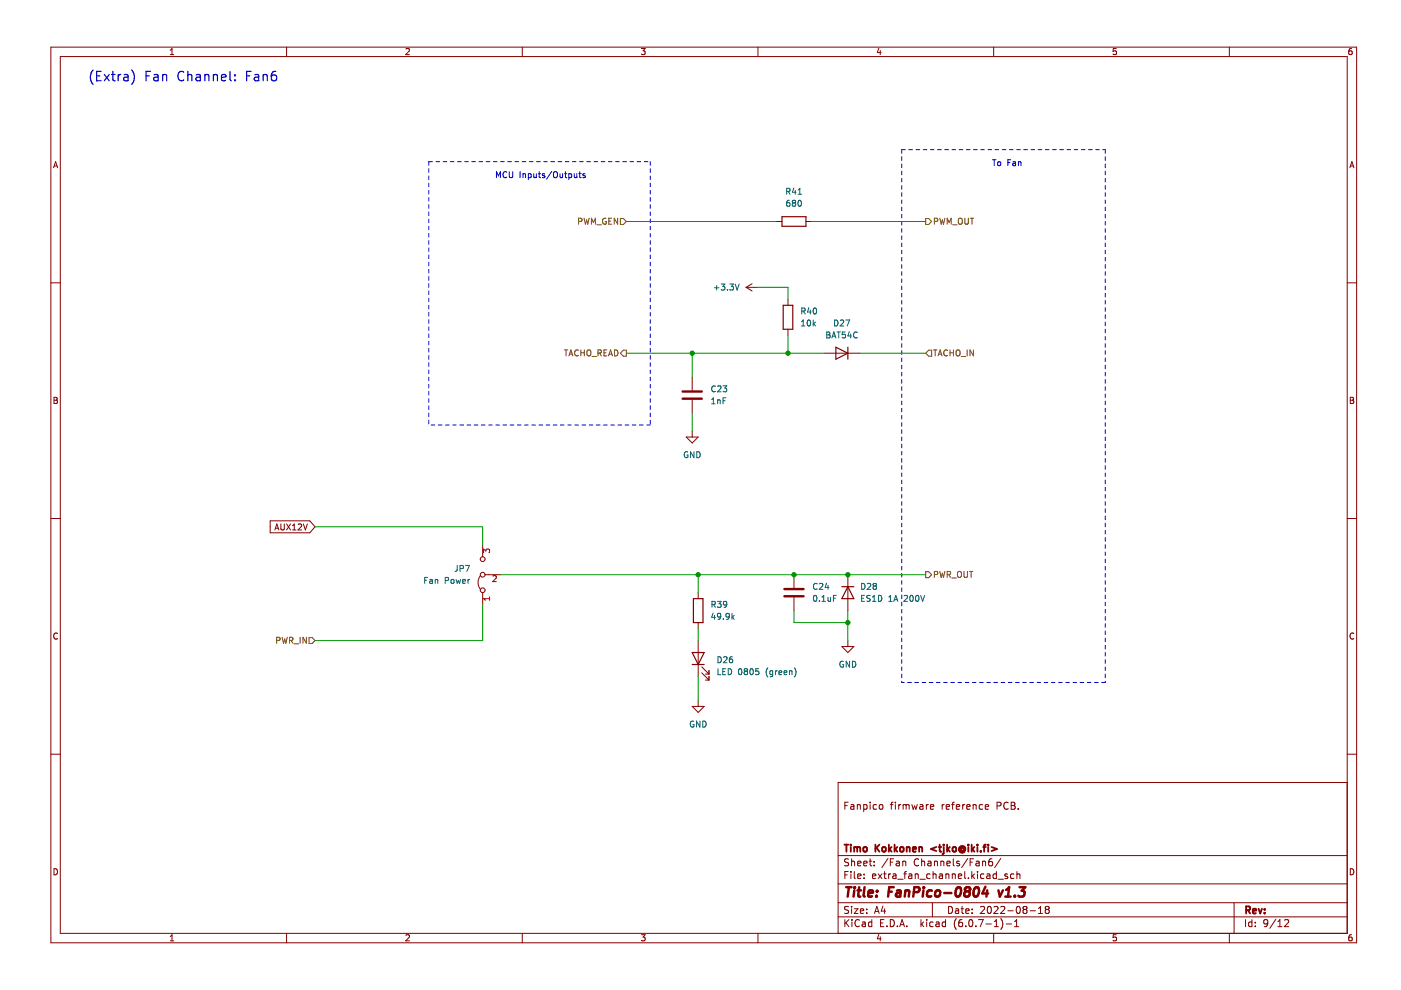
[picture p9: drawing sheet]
<svg xmlns="http://www.w3.org/2000/svg" width="297mm" height="210mm" viewBox="0 0 297 210" stroke-linecap="round" stroke-linejoin="round" font-family="sans-serif">
<path d="M.8 0h296.3v209.9h-296.3z" fill-rule="evenodd" fill="#fff" stroke="#fff" stroke-width=".21"/>
<g fill="none" stroke="#840000" stroke-width=".21">
<path d="M10.8 10h276.8v189.9h-276.8zM12.8 12h272.8v185.9h-272.8zM36.1 11.6h.7M36.1 10.7l.4-.4v1.3M60.8 10v2M86.1 10.4l.5-.1 .2 .4-.8 .9h.8M110.7 10v2M136 10.3h.8l-.5 .5 .4 .1v.6l-.2 .1-.5-.1M160.7 10v2M186.3 10.2l-.3 .9h.8M186.6 10.7v.9M210.7 10v2"/>
<path d="M236.7 10.3h-.7v.6l.6-.1 .1 .7-.2 .1-.5-.1M260.6 10v2M286.6 10.3h-.4l-.2 .3v.7l.2 .3 .4-.1v-.7h-.4l-.2 .2M11.4 35.6l.4-1.3 .4 1.3M11.5 35.2h.6M286.2 35.6l.4-1.3 .5 1.3M286.3 35.2h.6M10.8 60h2M164.5 47h1.3M170.9 47h1.2M285.6 60h2M146.8 80v2.8"/>
<path d="M158.2 60.9l1.3 .8M158.2 60.9h2.5M159.5 60.2l-1.3 .7M167.1 63.5v1.2M167.1 69.8v1.3M174.7 74.9h7.6M11.4 84.2h.5l.2 .3-.2 .4 .2 .1 .1 .3-.3 .2h-.5zM11.4 84.9h.5M145.5 92.7h2.5l-1.2 1.2zM146.8 84.8v2.8M146.8 91.4v1.3M286.3 84.2h.4l.3 .3-.3 .4 .3 .1v.3l-.2 .2h-.5z"/>
<path d="M286.3 84.9h.4M10.8 109.9h2M57.3 110.4h8.4l1.1 1.3-1.1 1.3h-8.4zM58.3 112.4l.4-1.3 .4 1.3M58.4 112h.6M59.5 111.1v1l.3 .3 .4-.1 .1-.2v-1M60.8 111.1l.8 1.3M61.6 111.1l-.8 1.3M62 112.4h.7M62 111.5l.4-.4v1.3M63.2 111.2l.5-.1 .3 .4-.8 .9h.8M64.3 111.1l.4 1.3 .5-1.3"/>
<path d="M102.3 115.5v2.5M285.6 109.9h2M12.2 134.3a.58 .58 0 0 0-.8 .6 .58 .58 0 0 0 .8 .5M101.8 122.1a2.26 2.26 0 0 0 0 2.8M102.3 125.7v2.5M102.8 121.9h3.3M148 125.7v1.2M148 132v1.3M148 135.8v7.6M168.3 121.9v2.7M168.3 126.7v2.8M178.5 137.1h2.5l-1.2 1.3z"/>
<path d="M179.8 121.9v7.6M179.8 135.8v1.3M287 134.3a.58 .58 0 0 0-.8 .6 .58 .58 0 0 0 .8 .5M10.8 159.9h2M146.8 149.8h2.5l-1.3 1.2zM148 148.5v1.3M148.8 142.7l1.5 1.5M148.8 141.4l1.5 1.5M149.6 144.2h.7M149.6 142.9h.7M150.3 142.2v.7M150.3 143.4v.8"/>
<path d="M285.6 159.9h2M179.1 170.8h.5M179.8 170.1h-.7v1.5M180.4 170.7h.6l.1 .9M181.1 170.9l-.5 .1-.3 .2 .3 .4 .5-.1M181.8 170.7l.2-.1 .3 .1 .1 .9M181.8 170.6v1M183.1 170.6v1.5M183.1 170.7l.5-.1 .2 .3-.1 .6h-.6M184.5 170.1v.1M184.5 170.6v1M185.8 170.7l-.4-.1-.3 .3 .2 .6h.5"/>
<path d="M186.5 170.7l.2-.1 .4 .1 .1 .6-.1 .2-.4 .1-.2-.2zM188.8 170.6h.5M189.3 170.1l-.3 .2v1.3M189.8 170.1v.1M189.8 170.6v1M190.5 170.6v1M191 170.6l-.5 .3M191.5 170.7l.4-.1 .2 .2M191.5 170.6v1M192.1 170.8l.2-.2 .4 .1 .1 .9M192.1 170.8v.8M193.3 170.6l.3 1 .3-.7 .3 .7 .3-1"/>
<path d="M195 170.7h.6l.1 .9M195.7 170.9l-.5 .1-.2 .2 .2 .4 .5-.1M196.4 170.6v1M196.8 170.6l-.4 .3M197.3 171.1l.7-.2-.1-.2-.4-.1-.2 .2v.7h.6M199.8 170.6v1M200.2 170.6l-.4 .3M200.6 171.1l.7-.2v-.2l-.5-.1-.2 .2 .1 .7h.6M201.8 170.6h.5M202.3 170.1l-.3 .2v1.3M202.8 171.1l.7-.2-.1-.2-.4-.1-.2 .2v.7h.6M204.1 170.6v1"/>
<path d="M204.5 170.6l-.4 .3M205 171.1l.7-.2-.1-.2-.4-.1-.2 .2v.7h.6M206.3 170.7l.2-.1 .4 .1 .1 .9M206.3 170.6v1M208.3 170.7l-.4-.1-.3 .3 .2 .6h.5M208.9 171.1l.7-.2-.1-.2-.4-.1-.2 .2 .1 .7h.5M211.4 170.9l.7-.1 .2-.2-.1-.4-.8-.1v1.5M213.8 170.2a.71 .71 0 0 0-1 .5 .71 .71 0 0 0 .7 .9l.3-.2M214.4 170.1h.5l.3 .3-.3 .4 .3 .1v.4l-.2 .3h-.6zM214.4 170.8h.5M215.9 171.4v.2M285.6 165.9h-107.9v32"/>
<path d="M11.4 184.2a.66 .66 0 0 1 .8 .6 .66 .66 0 0 1-.8 .7zM36.1 198.6l.4-.4v1.3M36.1 199.5h.7M60.8 197.9v2M86.1 198.3l.5-.1 .2 .4-.8 .9h.8M110.7 197.9v2M136 198.2h.8l-.5 .5 .4 .1v.6l-.2 .1-.5-.1M160.7 197.9v2M177.7 194.4h107.9M177.7 191.4h107.9M177.7 187.4h107.9M177.7 181.4h107.9"/>
<path d="M179.1 195v1.5M179.1 185.5h.5M179.3 195.6l.7 .9M179.8 184.8h-.7v1.5M179.9 192.2h-.6l-.2 .1v.4l.7 .3 .1 .4-.3 .3-.5-.1M179.9 182.2l-.6-.1-.2 .1v.5l.7 .2 .1 .4-.3 .3-.5-.1M180 195l-.9 .8M180.4 184.8v.1M180.4 185.3v1M180.6 182.1v1.5M180.6 192.2v.1M180.6 192.7v1"/>
<path d="M180.6 182.7l.2-.1 .3 .1 .1 .9M180.6 195v.1M180.6 195.5v1M181.1 192.7h.8l-.8 1h.8M181.1 184.8v1.3l.2 .2M181.8 185.8l.8-.2-.1-.2-.4-.1-.3 .2 .1 .7h.6M181.8 183.1l.8-.2-.1-.2-.4-.1-.3 .2 .1 .7h.6M182.2 195.1a.71 .71 0 0 0-1 .5 .71 .71 0 0 0 .7 .9l.3-.2M182.4 193.2l.7-.2v-.3h-.5l-.2 .2 .1 .7h.6M182.8 195.5h.6l.1 1M183.1 183.1l.7-.2v-.2l-.5-.1-.2 .2 .1 .7h.6M183.2 186.1v.2"/>
<path d="M183.2 185.4v.1M183.5 195.8l-.5 .1-.2 .2 .2 .4 .5-.1M183.8 193.5v.2M183.8 192.7v.2M184.3 182.6h.5M184.5 182.1v1.3l.3 .2M184.8 195.5h-.4l-.3 .3 .2 .6h.5M184.8 195v1.5M185 185.8l.7-.2-.1-.2-.4-.1-.2 .2 .1 .7h.5M185.3 183.4v.2M185.3 182.7v.1M185.4 193.7l.5-1.5 .5 1.5"/>
<path d="M185.6 193.2h.7M186.2 185.3l.8 1M186.3 198.1l-.3 .9h.8M186.6 198.6v.9M186.7 195.7h.5M187 185.3l-.8 1M187.2 192.1l-.4 1.1h1M187.3 185.3h.6M187.4 195h-.7v1.5h.7M187.6 184.8v1.3l.3 .2M187.6 192.7v1M188.1 196.3v.2"/>
<path d="M188.3 182l-1.3 1.9M188.4 185.3v1M188.8 195a.76 .76 0 0 1 .8 .7 .76 .76 0 0 1-.8 .8zM188.8 182.8h.5M188.8 185.3l-.4 .3M189.3 185.4h.6l.1 .9M189.5 182.1h-.7v1.5M190 185.6l-.5 .1-.2 .2 .2 .4 .5-.1M190 182.7h.6l.1 .9M190.3 196.3v.2M190.3 186.4h1.2M190.7 182.9l-.5 .1-.2 .2 .2 .4 .5-.1"/>
<path d="M190.8 196.5l.5-1.5 .5 1.5M190.9 196h.7M191.4 182.7l.2-.1 .4 .1v.9M191.4 182.6v1M191.6 185.3h.6M192.2 184.8l-.4 .2v1.3M192.3 196.3v.2M192.7 185.4h.6v.9M193.3 185.6l-.5 .1-.2 .2 .2 .4 .5-.1M194 185.4l.3-.1 .3 .1 .1 .9M194 185.3v1M194.8 182.2a.71 .71 0 0 0-1 .5 .71 .71 0 0 0 .7 .9l.3-.2"/>
<path d="M195 186.4h1.2M195.3 195v1.5M195.4 195.9l.4 .6M195.4 182.7l.2-.1 .4 .1v.9M195.4 182.1v1.5M195.8 195.5l-.5 .5M196.5 195v.1M196.5 195.5v1M196.8 182.7h.5l.1 .9M197.2 185.4l-.4-.1-.3 .3 .1 .6h.6M197.4 182.9l-.5 .1-.2 .2 .2 .4 .5-.1M197.7 191.4v3"/>
<path d="M197.8 195.5h-.4l-.3 .3 .2 .6h.5M197.8 185.4l.2-.1 .4 .1 .1 .9M197.8 184.8v1.5M198.1 182.7l.2-.1 .4 .1 .1 .9M198.1 182.6v1M198.5 195.5h.5l.1 1M199.1 195.8l-.5 .1-.2 .2 .2 .4 .5-.1M199.2 185.4h.6v.9M199.5 182.7l.2-.1 .3 .1 .1 .9M199.5 182.6v1M199.8 185.6l-.5 .1-.2 .2 .2 .4 .5-.1M200.5 195.5h-.5l-.2 .3 .1 .6h.6"/>
<path d="M200.5 195v1.5M200.5 185.4l.3-.1 .3 .1 .1 .9M200.5 185.3v1M200.8 183.1l.7-.2-.1-.2-.4-.1-.2 .2v.7h.6M201.1 192.2a.76 .76 0 0 1 .9 .7 .76 .76 0 0 1-.9 .8zM201.9 185.4l.2-.1 .4 .1v.9M201.9 185.3v1M202.1 182.1v1.3l.2 .2M202.6 192.7h.6l.1 1M202.8 194.8a1.72 1.72 0 0 0 0 2.2M203.2 185.8l.7-.2-.1-.2-.4-.1-.2 .2 .1 .7h.5M203.3 193l-.5 .1-.3 .2 .3 .4 .5-.1"/>
<path d="M203.4 182.7l-.4-.1-.2 .2 .1 .2 .5 .2v.3h-.6M203.8 192.7h.5M204 192.2v1.3l.3 .2M204 195h-.5a1.01 1.01 0 0 0 0 1.5l.5-.2 .1-.5-.3-.3-.4 .1-.1 .2M204.5 184.8v1.3l.3 .2M204.8 193.2l.7-.2-.1-.3h-.4l-.2 .2v.7h.6M204.8 196.3v.2M205.2 182l-1.3 1.9M205.3 186.1v.2M205.5 195.1l.3-.1a.8 .8 0 0 1 .5 .7 .8 .8 0 0 1-.5 .8l-.4-.6zM205.7 182.8h.5M206 184.8v1.5"/>
<path d="M206.1 193.5v.2M206.1 192.7v.2M206.2 185.7l.4 .6M206.4 182.1h-.7v1.5M206.6 185.3l-.6 .6M206.9 196.3v.2M207 182.7h.5l.1 .9M207.3 184.8v.1M207.3 185.3v1M207.5 195h1l-.7 1.5M207.6 182.9l-.5 .1-.2 .2 .2 .4 .5-.1M207.9 192.3l.6-.1 .3 .4-1 1.1h1"/>
<path d="M208.3 182.7l.2-.1 .4 .1 .1 .9M208.3 182.6v1M208.6 185.4l-.4-.1-.3 .3 .1 .6h.6M209 195.9h1.2M209.3 185.4h.5l.1 .9M209.5 192.3l.2-.1a.8 .8 0 0 1 .5 .7 .8 .8 0 0 1-.5 .8l-.4-.6zM209.9 185.6l-.5 .1-.2 .2 .2 .4 .5-.1M210.3 182.1l-.4 .1a1.01 1.01 0 0 0 0 1.4l.5-.2 .1-.5-.3-.2h-.3l-.3 .2M210.7 197.9v2M210.8 192.3l.5-.1 .3 .4-.9 1.1h.9M210.8 196.5h.9M210.8 195.4l.5-.4v1.5"/>
<path d="M211.3 184.8v1.5M211.3 185.4l-.5-.1-.3 .3 .2 .6h.6M211.6 186.4h1.2M212.2 192.3l.6-.1 .2 .4-.9 1.1h.9M212.2 194.8a1.72 1.72 0 0 1 0 2.2M212.2 182l-1.3 1.9M213.3 195.9h1.2M213.6 185.4l-.3-.1-.3 .2 .1 .2 .5 .2v.3h-.6M213.7 193.1h1.1M215 185.4l-.5-.1-.2 .3 .1 .6h.6M215.1 196.5h.9M215.1 195.4l.4-.4v1.5"/>
<path d="M215.6 192.3l.2-.1a.8 .8 0 0 1 .5 .7 .8 .8 0 0 1-.5 .8l-.3-.6zM215.6 185.4l.2-.1 .4 .1v.9M215.6 184.8v1.5M217.2 192.8l-.3-.3 .3-.3h.3l.2 .3-.2 .3M217.2 192.8l-.3 .3 .1 .4 .2 .2 .4-.1 .1-.2v-.3l-.2-.3M217.2 192.8h.3M218.4 193.1h1.1M220.2 193.7h.8M220.2 192.6l.4-.4v1.5M221.9 192.8l-.3-.3 .3-.3h.3l.3 .3-.3 .3M221.9 192.8l-.3 .3 .1 .4 .2 .2 .4-.1 .2-.2-.1-.4-.2-.2M221.9 192.8h.3"/>
<path d="M236.7 198.2h-.7v.6l.6-.1 .1 .7-.2 .1-.5-.1M260.6 197.9v2M261.6 191.4v6.5M264.1 195v1.5M265.4 195.5h-.4l-.3 .3 .2 .6h.5M265.4 195v1.5M266.1 196.3v.2M266.1 195.5v.2M268.8 195.6l-.3 .3-.4-.1-.2-.2v-.3l.3-.3h.3l.3 .3a1 1 0 0 1-.4 1.2h-.3M270.5 194.9l-1.3 1.9M270.9 196.5h.9M270.9 195.4l.5-.4v1.5"/>
<path d="M272.4 195.1l.5-.1 .3 .4-.9 1.1h.9M286.3 184.2a.66 .66 0 0 1 .7 .6 .66 .66 0 0 1-.7 .7zM286.6 198.2h-.4l-.2 .3v.7l.2 .3 .4-.1v-.7h-.4l-.2 .2"/>
<circle cx="102.3" cy="118.6" r=".51"/>
<circle cx="102.3" cy="125.2" r=".51"/>
<circle cx="102.3" cy="121.9" r=".51"/>
</g>
<g fill="none" stroke="#840000" stroke-width=".39">
<path d="M179 179.1h.9M179.5 179.1v1.5M180.4 179.1v.1M180.4 179.6v1M181.1 179.6v1M181.1 179.7l.4-.1 .2 .2M181.7 179.8l.3-.2 .3 .1 .1 .9M181.7 179.8v.8M183.1 179.7l.2-.1 .4 .1 .1 .6-.1 .2-.4 .1-.2-.2zM185.6 179.1v1.5M185.8 179.7l.7 .9M186.5 179.1l-.9 .8"/>
<path d="M187.1 179.7l.2-.1 .4 .1 .1 .6-.1 .2-.4 .1-.2-.2zM188.5 179.1v1.5M189 179.6l-.5 .6M189.7 179.1v1.5M190.2 179.6l-.5 .6M190.9 179.7l.2-.1 .4 .1 .1 .6-.1 .2-.4 .1-.2-.2zM192.2 179.7l.3-.1 .3 .1 .1 .9M192.2 179.6v1M194.9 179.7l.2-.1 .4 .1v.9M194.9 179.6v1M198.5 179.6l-1.1 .4 1.1 .4M199 179.6h.6"/>
<path d="M199.2 179.1v1.3l.4 .2M200.1 179.1v.1M200.1 179.6v1.3l-.3 .2M200.8 179.1v1.5M201.4 179.6l-.6 .6M202 179.7l.2-.1 .5 .1v.6l-.1 .2-.4 .1-.2-.2zM204.3 179.9a.36 .36 0 0 0-.5-.1 .36 .36 0 0 0 0 .6 .36 .36 0 0 0 .5-.1M204.3 179.7v.6M205.3 179.1v.1M205.3 179.6v1M206 179.1v1.5M206.6 179.6l-.6 .6"/>
<path d="M207.2 179.1v.1M207.2 179.6v1M208.4 179.6h.6M209 179.1l-.3 .2v1.3M209.5 179.1v.1M209.5 179.6v1M210.2 179.6l1.2 .4-1.2 .4M188.6 180l.4 .6M189.8 180l.4 .6M193.5 180.1l.7-.2v-.2l-.5-.1-.2 .2 .1 .7h.6M200.9 180l.5 .6M204.3 180.3l.1 .1a.64 .64 0 0 0-.3-1.1 .64 .64 0 0 0-.8 .8 .71 .71 0 0 0 .4 .6 .71 .71 0 0 0 .8-.1"/>
<path d="M206.2 180l.4 .6M207.9 180.4v.2M264.2 193l.7-.1 .2-.2-.1-.4-.8-.1v1.5M264.6 193l.5 .7M265.6 193.2l.7-.2v-.3h-.5l-.2 .2 .1 .7h.6M266.8 192.7l.4 1 .4-1M268.1 193.5v.2M268.1 192.7v.2"/>
</g>
<g fill="none" stroke="#840000" stroke-width=".52">
<path d="M179.4 188.1h1.1M180 188.1l-.3 2M181.1 188.8l-.1 1.3M181.2 188.1v.2M181.8 188.8h.8M182.2 188.1l-.2 1.7v.2l.4 .1M183.3 188.1l-.2 1.7 .2 .3M184.1 189.4l1-.2-.1-.3-.5-.1-.4 .3v.9h.8M185.8 189.9v.2M186 188.9v.2M188.4 189.1h.7M189.5 188.1h-1l-.2 2"/>
<path d="M190.2 188.9h.7v1.2M191 189.2l-.7 .1a.4 .4 0 0 0-.3 .4 .4 .4 0 0 0 .2 .4l.7-.1M192 189l.3-.2 .4 .1v1.2M192 188.8l-.2 1.3M193.7 189.2h.8l.3-.2a.51 .51 0 0 0-.2-.9h-.7l-.3 2M195.8 188.8l-.2 1.3M195.9 188.1l-.1 .2M197.6 188.9a.66 .66 0 0 0-1 .3l-.1 .5 .2 .3h.7M198.4 189l.1-.1a.5 .5 0 0 1 .9 .3l-.1 .5-.2 .3a.5 .5 0 0 1-.9-.3zM200.2 189.3h1.5M202.9 188.3l.5-.2a1.19 1.19 0 0 1-.4 2l-.3-.2-.1-.6zM204.9 189l-.3-.2v-.3a.64 .64 0 0 1 1.1-.2v.3l-.4 .4"/>
<path d="M204.9 189a.65 .65 0 0 0-.3 1 .65 .65 0 0 0 .8-.1 .65 .65 0 0 0 .1-.8l-.2-.1M204.9 189h.4M206.7 188.3l.5-.2a1.19 1.19 0 0 1-.4 2l-.3-.2-.1-.6zM208.9 188l-.6 1.4h1.2M209.3 188.8l-.2 1.3M211.7 188.8l.3 1.3 .6-1.3M213.1 190.1h1.2M213.3 188.7l.7-.6-.3 2M215.2 189.9l-.1 .2M216.1 188.1h1.3l-.8 .8 .6 .2-.1 .8-.3 .2h-.6l-.3-.2"/>
</g>
<path d="M165.8 45.9h5.1v2.1h-5.1zM166.1 64.7h2v5.1h-2zM177.2 73.6l2.6 1.3-2.6 1.3zM179.8 73.6v2.6M146.8 138.4h2.5l-1.3 2.5zM147 126.9h2v5.1h-2zM178.5 124.4h2.5M179.8 124.4l1.2 2.5h-2.5zM146.8 140.9h2.5" fill="none" stroke="#840000" stroke-width=".25"/>
<g fill="none" stroke="#006464" stroke-width=".21">
<path d="M168.3 39.9l-.3 .9h.8M166.8 40.6l.6-.1 .1-.5-.7-.1v1.3M167.1 40.6l.4 .6M167.4 42.5h-.4l-.2 .3v.7l.2 .2 .4-.1v-.6l-.4-.1-.2 .3M168.2 43l-.2-.2 .2-.3h.3l.2 .2-.2 .3M168.2 43l-.2 .2v.3l.2 .2h.3l.2-.2v-.3l-.2-.2M168.2 43h.3M168.6 40.3v.9M169.2 41.2h.7M169.2 40.3l.4-.4v1.3M169.3 42.6l.2-.1a.68 .68 0 0 1 .4 .6 .68 .68 0 0 1-.4 .6l-.3-.5zM151.5 61h.9"/>
<path d="M151.9 60.5v1M152.9 60.2h.8l-.4 .5 .3 .1v.6l-.1 .1-.6-.1M154.2 61.4v.1M154.7 60.2h.8l-.4 .5 .3 .1v.6l-.1 .1-.6-.1M155.9 60.2l.4 1.3 .4-1.3M169.9 69.1h.8M169.9 68.2l.4-.4v1.3M170 66l.6-.1 .1-.5-.7-.1v1.3M170.3 66l.4 .6M171.3 68l.1-.2a.68 .68 0 0 1 .5 .7 .68 .68 0 0 1-.5 .6l-.3-.5zM171.5 65.2l-.3 1h.8M171.8 65.7v.9"/>
<path d="M172.4 67.8v1.3M172.5 65.4l.2-.1a.68 .68 0 0 1 .4 .6 .68 .68 0 0 1-.4 .7l-.3-.5zM172.5 68.6l.4 .5M172.9 68.3l-.5 .5M175.3 70.4h.4l.3 .2-.3 .4 .3 .1v.3l-.2 .3h-.5zM175.3 71h.4M176.4 71.7l.4-1.3 .4 1.3M176.5 71.3h.6M177 67.8a.64 .64 0 0 1 .7 .7 .64 .64 0 0 1-.7 .6zM177.5 70.4h.7M177.8 70.4v1.3M178.2 68l.4-.2 .3 .4-.8 .9h.8"/>
<path d="M179.2 70.4h-.6v.6l.6-.1v.6l-.2 .2-.4-.2M179.3 67.8h.9l-.6 1.3M180.1 70.3l-.3 .9h.7M180.4 70.8v.9M181.8 70.5a.56 .56 0 0 0-.8 .5 .56 .56 0 0 0 .8 .5M145.8 95.8a.58 .58 0 0 0-.7 .6 .58 .58 0 0 0 .8 .5v-.4h-.3M147.1 95.8v1.2l-.7-1.2v1.2M147.7 95.8a.64 .64 0 0 1 .8 .6 .64 .64 0 0 1-.8 .6zM150.9 85.6h.7M150.9 84.7l.4-.4v1.3M151.7 81.9a.56 .56 0 0 0-.8 .5 .56 .56 0 0 0 .8 .6M152.2 81.9l.4-.1 .3 .4-.8 .9h.8"/>
<path d="M152.2 84.8v.8M152.2 84.9l.4-.1 .1 .8M153.3 85h.4M153.3 81.8h.8l-.4 .5 .3 .1v.6l-.1 .1-.6-.1M153.9 84.3h-.6v1.3M96.9 119.9v1.1l-.4 .2M98.7 119.9h.8l-.5 1.3M90 123h.5M90.7 122.4h-.7v1.3M91.1 122.9h.5l.1 .8M91.7 123.2l-.6 .2 .2 .3 .4-.1M92.3 123l.5-.1v.8"/>
<path d="M92.3 122.8v.9M94.4 123.1l.6-.1 .1-.5-.7-.1v1.3M95.7 123l.1-.2 .4 .2v.6h-.5zM96.7 122.8l.2 .9 .3-.6 .2 .6 .3-.9M97.5 120.6l.6-.1 .1-.5-.7-.1v1.3M98.1 123.3l.6-.1-.1-.3-.3-.1-.2 .2v.6h.5M99.2 122.8v.9M99.6 122.8l-.4 .3M150.9 128.2l.7-.1v-.5l-.7-.1v1.3M151.2 130l-.3 .9h.8M151.3 128.2l.4 .6M151.5 130.5v.8"/>
<path d="M152.1 127.5h.8l-.4 .5 .3 .1v.6l-.2 .1-.5-.1M152.2 139.2a.64 .64 0 0 1 .8 .7 .64 .64 0 0 1-.8 .6zM152.8 130.6l-.2 .2h-.4v-.6l.4-.2 .2 .3v.7l-.2 .2-.4 .1M153.4 131.2v.1M153.4 139.4l.5-.2 .3 .4-.8 .9h.8M154.1 128l-.2 .3-.4-.1-.1-.6 .5-.1 .2 .2-.1 .8-.1 .2-.4 .1M154.6 130.6l-.2 .2h-.4v-.6l.4-.2 .2 .3v.7l-.2 .2-.4 .1M155.2 130v1.3M155.2 139.2l-.3 .1-.2 .2-.1 .8 .3 .2 .4-.1-.1-.6-.3-.1-.3 .3M155.3 130.8l.4 .5M155.7 130.5l-.5 .4M172.6 126.4l.2-.2a.68 .68 0 0 1 .4 .7 .68 .68 0 0 1-.4 .6l-.3-.5z"/>
<path d="M173.3 123.8a.56 .56 0 0 0-.8 .5 .56 .56 0 0 0 .8 .5M173.7 123.8l.5-.1 .3 .4-.8 .9h.8M173.7 127.4v.1M174.3 127.5h.7M174.3 126.6l.3-.4v1.3M175.2 123.6l-.3 .9h.8M175.5 126.7l.1 .7h.5M175.5 124.1v.9M176.1 126.7v.8M176.7 126.8h.4M177.3 126.2h-.6v1.3M182.7 123.7a.64 .64 0 0 1 .7 .6 .64 .64 0 0 1-.7 .7z"/>
<path d="M182.7 126.8h.4M183.3 126.2h-.6v1.3h.6M183.9 123.8l.5-.1 .2 .4-.8 .9h.8M184.5 126.3l-.5-.1-.2 .3 .1 .3 .5 .2v.4h-.6M185 127.5h.7M185 126.6l.3-.4v1.3M185.3 124.2l-.2-.2 .2-.3h.3l.2 .2-.2 .3M185.3 124.2l-.2 .3 .1 .3 .1 .2h.3l.2-.3v-.3l-.2-.2M185.3 124.2h.3M186.2 126.2a.64 .64 0 0 1 .8 .7 .64 .64 0 0 1-.8 .6zM188.4 127.5h.7M188.4 126.6l.4-.4v1.3"/>
<path d="M189.5 127.5l.4-1.3 .5 1.3M189.6 127.1h.6M191.7 126.4l.5-.2 .2 .4-.8 .9h.8M193 126.4l.2-.2a.68 .68 0 0 1 .4 .7 .68 .68 0 0 1-.4 .6l-.3-.5zM194.2 126.4l.2-.2a.68 .68 0 0 1 .4 .7 .68 .68 0 0 1-.4 .6l-.3-.5zM195.2 126.2l.4 1.3 .4-1.3M147.1 152.9a.58 .58 0 0 0-.8 .6 .58 .58 0 0 0 .8 .5v-.4h-.2M148.4 152.9v1.3l-.7-1.3v1.3M149 152.9a.64 .64 0 0 1 .7 .6 .64 .64 0 0 1-.7 .7zM152.2 141.8v1.3h.6M153.2 142.4h.5M153.9 141.8h-.7v1.3h.7"/>
<path d="M154.4 141.8a.64 .64 0 0 1 .7 .6 .64 .64 0 0 1-.7 .7zM156.7 141.9l.2-.1a.68 .68 0 0 1 .4 .6 .68 .68 0 0 1-.4 .7l-.3-.5zM158 142.3l-.2 .3v.2l.2 .3h.3l.2-.3-.1-.4-.1-.1M158 142.3l-.2-.2 .2-.3h.3l.2 .2-.2 .3M158 142.3h.3M159.1 141.9l.2-.1a.68 .68 0 0 1 .4 .6 .68 .68 0 0 1-.4 .7l-.3-.5zM160.9 141.8h-.6l-.1 .6 .6-.1 .1 .6-.2 .2-.5-.2M162.8 141.6a1.46 1.46 0 0 0 0 1.9M163.8 142.3l-.3-.1-.3 .2 .1 .6h.5M163.8 142.2v1l-.2 .3-.3-.1M164.4 142.2v.9M164.8 142.2l-.4 .2"/>
<path d="M165.2 142.6l.6-.1-.1-.2-.4-.1-.1 .2v.6h.5M166.2 142.6l.6-.1v-.2l-.4-.1-.2 .2 .1 .6h.5M167.4 142.3h.5v.8M167.4 142.2v.9M168.4 141.6a1.46 1.46 0 0 1 0 1.9M178.8 140.3a.58 .58 0 0 0-.7 .5 .58 .58 0 0 0 .8 .5v-.4h-.3M180.1 140.2v1.3l-.7-1.3v1.3M180.7 140.2a.64 .64 0 0 1 .8 .6 .64 .64 0 0 1-.8 .7z"/>
</g>
<path d="M102.5 117.2v-.8l.5 .4 .1-.3h.6l.1 .2-.1 .5M103.8 126.6v.7M103.8 126.9h-1.3l.4 .4M104.5 122.2l.5-.2 .2 .4-.7 .9h.7" fill="none" stroke="#a90000" stroke-width=".21"/>
<path d="M144.7 84.5h4.1M144.7 83h4.1M166.3 126.4h4.1M166.3 124.9h4.1" fill="none" stroke="#840000" stroke-width=".51"/>
<g fill="none" stroke="#725600" stroke-width=".21">
<path d="M122.7 46.9h.6v-.5l-.6-.1v1.2M123.8 46.3l.3 1.2 .3-.9 .2 .9 .3-1.2M125.4 47.5v-1.2l.4 .9 .4-.9v1.2M126.5 47.7h1M128.5 46.3a.58 .58 0 0 0-.8 .6 .58 .58 0 0 0 .8 .5v-.4h-.2M129.1 46.9h.4M129.7 46.3h-.6v1.2h.6M131 46.3v1.2l-.8-1.2v1.2M131.5 46.3h.7l.6 .7-.6 .6h-.7zM196.3 46.3h.6l.6 .7-.6 .6h-.6zM198.1 46.9h.6l.1-.5-.7-.1v1.2M199.3 46.3l.3 1.2 .2-.9 .2 .9 .3-1.2"/>
<path d="M200.8 47.5v-1.2l.4 .9 .5-.9v1.2M202 47.7h.9M203.2 46.4l.3-.1a.43 .43 0 0 1 .5 .4v.4a.42 .42 0 0 1-.4 .5 .42 .42 0 0 1-.4-.5zM204.6 46.3v1l.2 .2h.3l.2-.2v-1M205.7 46.3h.7M206.1 46.3v1.2M119.7 74.2h.7M120 74.2v1.3M120.6 75.5l.4-1.3 .5 1.3M120.7 75.1h.6M122.6 74.3a.56 .56 0 0 0-.8 .5 .56 .56 0 0 0 .8 .5M123.2 74.8h.7"/>
<path d="M123.2 74.2v1.3M123.9 74.2v1.3M124.5 74.4l.2-.2a.43 .43 0 0 1 .6 .4v.4a.42 .42 0 0 1-.4 .5 .42 .42 0 0 1-.5-.5zM125.5 75.6h1M126.8 74.9l.6-.1 .1-.5-.7-.1v1.3M127.1 74.9l.4 .6M128.1 74.8h.4M128.7 74.2h-.6v1.3h.6M129 75.5l.4-1.3 .5 1.3M129.1 75.1h.6M130.3 74.2a.64 .64 0 0 1 .7 .6 .64 .64 0 0 1-.7 .7zM132.2 74.3h.6v1.2h-.6l-.7-.6z"/>
<path d="M196.9 74.3h.6v1.2h-.6l-.6-.6zM197.9 74.2h.7M198.3 74.2v1.3M198.9 75.5l.4-1.3 .4 1.3M199 75.1h.6M200.9 74.3a.56 .56 0 0 0-.8 .5 .56 .56 0 0 0 .8 .5M201.4 74.2v1.3M201.4 74.8h.8M202.2 74.2v1.3M202.8 74.4l.2-.2a.43 .43 0 0 1 .5 .4v.4a.42 .42 0 0 1-.4 .5 .42 .42 0 0 1-.4-.5zM203.8 75.6h1M205.1 74.2v1.3"/>
<path d="M206.4 74.2v1.3l-.7-1.3v1.3M58.7 135.8l.6-.1v-.5l-.6-.1v1.3M59.8 135.1l.3 1.3 .3-.9 .2 .9 .3-1.3M61.4 135.8l.6-.1 .1-.5-.7-.1v1.3M61.7 135.8l.4 .6M62.4 136.5h.9M63.6 135.1v1.3M65 135.1v1.3l-.8-1.3v1.3M65.5 135.2h.7l.6 .6-.6 .6h-.7zM196.3 121.2h.6l.6 .7-.6 .6h-.6zM198.1 121.8h.6l.1-.5-.7-.1v1.2M199.3 121.2l.3 1.2 .2-.9 .2 .9 .3-1.2"/>
<path d="M200.8 121.8h.6l.1-.5-.7-.1v1.2M201.1 121.8l.4 .6M201.8 122.5h1M203.1 121.3l.2-.1a.43 .43 0 0 1 .5 .4v.4a.42 .42 0 0 1-.4 .4 .42 .42 0 0 1-.4-.4zM204.4 121.2v1l.2 .2h.3l.2-.2v-1M205.5 121.2h.8M205.9 121.2v1.2"/>
</g>
<g fill="none" stroke="#0000c2" stroke-width=".25">
<path d="M19.7 14.8a2.29 2.29 0 0 0 0 3.1M20.5 16.1h.7M21.4 15.1h-.9v2h.9M22.1 15.8l1.1 1.3M23.2 15.8l-1.1 1.3M23.6 15.8h.8M23.9 15.1v1.7l.1 .2 .4 .1M25.1 15.8v1.3M25.6 15.8l-.3 .1-.2 .3M26.3 15.9h.8l.1 1.2M27.2 16.3l-.7 .1a.39 .39 0 0 0-.3 .3 .39 .39 0 0 0 .3 .4l.7-.1M27.9 14.8a2.29 2.29 0 0 1 0 3.1"/>
<path d="M31 16.1h.6M31.9 15.1h-.9v2M32.7 15.9h.7l.1 1.2M33.5 16.3l-.6 .1a.39 .39 0 0 0-.3 .3 .39 .39 0 0 0 .3 .4l.6-.1M34.5 16l.3-.2 .4 .1 .1 1.2M34.5 15.8v1.3M39 15.3a.8 .8 0 0 0-1 0 .8 .8 0 0 0-.3 1 .75 .75 0 0 0 .4 .7 .75 .75 0 0 0 .9-.1M39.8 16l.3-.2 .5 .1 .1 1.2M39.8 15.1v2M41.6 15.9h.8l.1 1.2M42.5 16.3l-.7 .1a.39 .39 0 0 0-.3 .3 .39 .39 0 0 0 .3 .4l.7-.1M43.4 16l.3-.2 .5 .1 .1 1.2"/>
<path d="M43.4 15.8v1.3M45.2 16l.3-.2 .5 .1 .1 1.2M45.2 15.8v1.3M47 16.5l.9-.2-.1-.4-.6-.1-.2 .3 .1 .9h.7M48.8 15.1v1.7l.3 .3M49.8 16.9v.2M49.8 15.9v.2M52.3 16.1h.7M53.2 15.1h-.9v2M54 15.9h.8l.1 1.2M54.9 16.3l-.7 .1a.39 .39 0 0 0-.3 .3 .39 .39 0 0 0 .3 .4l.7-.1M55.8 16l.3-.2 .5 .1 .1 1.2"/>
<path d="M55.8 15.8v1.3M58.5 15.1a.79 .79 0 0 0-1 .9v.7l.2 .3 .6 .1 .3-.2 .1-.6-.2-.3-.6-.1-.4 .4"/>
</g>
<g fill="none" stroke="#0000c2" stroke-width=".21">
<path d="M90.9 35.8v.8M90.9 37.3v.8M90.9 38.8v.8M91.7 34.3h-.8v.7M92.4 34.3h.8M94 34.3h.7M95.5 34.3h.7M97 34.3h.8M98.5 34.3h.8M100.1 34.3h.7M101.6 34.3h.7M103.1 34.3h.8"/>
<path d="M104.6 34.3h.8M105.3 37.7v-1.3l.4 .9 .4-.9v1.3M106.1 34.3h.8M107.4 36.5a.56 .56 0 0 0-.8 .5 .56 .56 0 0 0 .8 .5M107.7 34.3h.7M108 36.4v1l.2 .3h.3l.2-.3v-1M109.2 34.3h.8M110.3 36.4v1.3M110.7 34.3h.8M110.9 36.8v.9M110.9 36.9h.5v.8M112 36.9l.4-.1 .2 .3-.1 .5h-.5"/>
<path d="M112 36.8v1.3M112.2 34.3h.8M113.2 36.8v.8l.5-.1M113.7 36.8v.9M113.8 34.3h.7M114.1 36.8h.5M114.3 36.4v1.1l.3 .2M115.3 34.3h.7M115.5 36.9l-.3-.1-.2 .2v.2l.5 .1v.3h-.5M116.8 34.3h.8M117 36.3l-1.1 1.7M117.4 36.6l.2-.2a.43 .43 0 0 1 .6 .4v.4a.42 .42 0 0 1-.4 .5 .42 .42 0 0 1-.5-.5z"/>
<path d="M118.3 34.3h.8M118.7 36.8l.1 .8 .5-.1M119.3 36.8v.9M119.7 36.8h.5M119.9 34.3h.7M119.9 36.4v1.1l.3 .2M120.6 36.9l.4-.1 .2 .3-.1 .5h-.5M120.6 36.8v1.3M121.4 34.3h.7M121.8 36.8v.8l.5-.1M122.3 36.8v.9M122.7 36.8h.5"/>
<path d="M122.9 34.3h.8M122.9 36.4v1.1l.3 .2M124.1 36.9l-.3-.1-.2 .2v.2l.5 .1v.3h-.5M124.4 34.3h.8M125.9 34.3h.8M127.5 34.3h.7M129 34.3h.8M130.5 34.3h.8M132 34.3h.8M133.6 34.3h.7M135.1 34.3h.7M136.6 34.3h.8"/>
<path d="M137.9 34.3v.7M137.9 35.8v.8M137.9 37.3v.8M137.9 38.8v.8M191.2 33.3v.7M191.2 34.8v.7M191.2 36.3v.8M191.2 37.8v.8M191.2 39.3v.8M191.9 31.7h-.7v.8M192.7 31.7h.8M194.2 31.7h.8"/>
<path d="M195.8 31.7h.7M197.3 31.7h.7M198.8 31.7h.8M200.3 31.7h.8M201.8 31.7h.8M203.4 31.7h.7M204.9 31.7h.8M206.4 31.7h.8M207.9 31.7h.8M209.5 31.7h.7M210.4 33.9h.7M210.8 33.9v1.2"/>
<path d="M211 31.7h.7M211.6 34.3h.3l.3 .2v.4l-.3 .2-.4-.2zM212.5 31.7h.8M213.7 34.5h.4M214 31.7h.8M214.3 33.9h-.6v1.2M214.8 34.3h.5v.8M215.3 34.6l-.6 .2 .2 .3h.4M215.6 31.7h.7M215.9 34.4l.5-.1 .1 .8M215.9 34.3v.8M217.1 31.7h.7"/>
<path d="M218.6 31.7h.8M220.1 31.7h.8M221.6 31.7h.8M223.2 31.7h.7M224.7 31.7h.8M226.2 31.7h.8M227.7 31.7h.8M229.3 31.7h.7M230.8 31.7h.7M232.3 31.7h.8M233.8 31.7h.5v.8M234.3 33.3v.7"/>
<path d="M234.3 34.8v.7M234.3 36.3v.8M234.3 37.8v.8M234.3 39.3v.8M90.9 40.4v.7M90.9 41.9v.7M90.9 43.4v.8M90.9 44.9v.8M90.9 46.5v.7M90.9 48v.7M90.9 49.5v.8M90.9 51v.8"/>
<path d="M90.9 52.5v.8M90.9 54.1v.7M90.9 55.6v.8M90.9 57.1v.8M90.9 58.6v.8M137.9 40.4v.7M137.9 41.9v.7M137.9 43.4v.8M137.9 44.9v.8M137.9 46.5v.7M137.9 48v.7M137.9 49.5v.8"/>
<path d="M137.9 51v.8M137.9 52.5v.8M137.9 54.1v.7M137.9 55.6v.8M137.9 57.1v.8M137.9 58.6v.8M191.2 40.9v.7M191.2 42.4v.8M191.2 43.9v.8M191.2 45.4v.8M191.2 47v.7M191.2 48.5v.7"/>
<path d="M191.2 50v.8M191.2 51.5v.8M191.2 53.1v.7M191.2 54.6v.7M191.2 56.1v.8M191.2 57.6v.8M191.2 59.1v.8M234.3 40.9v.7M234.3 42.4v.8M234.3 43.9v.8M234.3 45.4v.8M234.3 47v.7"/>
<path d="M234.3 48.5v.7M234.3 50v.8M234.3 51.5v.8M234.3 53.1v.7M234.3 54.6v.7M234.3 56.1v.8M234.3 57.6v.8M234.3 59.1v.8M90.9 60.2v.7M90.9 61.7v.7M90.9 63.2v.8M90.9 64.7v.8"/>
<path d="M90.9 66.3v.7M90.9 67.8v.7M90.9 69.3v.8M90.9 70.8v.8M90.9 72.3v.8M90.9 73.9v.7M90.9 75.4v.8M90.9 76.9v.8M90.9 78.4v.8M90.9 80v.7M137.9 60.2v.7M137.9 61.7v.7"/>
<path d="M137.9 63.2v.8M137.9 64.7v.8M137.9 66.3v.7M137.9 67.8v.7M137.9 69.3v.8M137.9 70.8v.8M137.9 72.3v.8M137.9 73.9v.7M137.9 75.4v.8M137.9 76.9v.8M137.9 78.4v.8M137.9 80v.7"/>
<path d="M191.2 60.7v.7M191.2 62.2v.8M191.2 63.7v.8M191.2 65.2v.8M191.2 66.8v.7M191.2 68.3v.7M191.2 69.8v.8M191.2 71.3v.8M191.2 72.9v.7M191.2 74.4v.7M191.2 75.9v.8M191.2 77.4v.8"/>
<path d="M191.2 78.9v.8M234.3 60.7v.7M234.3 62.2v.8M234.3 63.7v.8M234.3 65.2v.8M234.3 66.8v.7M234.3 68.3v.7M234.3 69.8v.8M234.3 71.3v.8M234.3 72.9v.7M234.3 74.4v.7M234.3 75.9v.8"/>
<path d="M234.3 77.4v.8M234.3 78.9v.8M90.9 81.5v.7M90.9 83v.8M90.9 84.5v.8M90.9 86.1v.7M90.9 87.6v.7M90.9 89.1v.8M91.4 90.1h.8M92.9 90.1h.8M94.5 90.1h.7M96 90.1h.8"/>
<path d="M97.5 90.1h.8M99 90.1h.8M100.6 90.1h.7M102.1 90.1h.7M103.6 90.1h.8M105.1 90.1h.8M106.7 90.1h.7M108.2 90.1h.7M109.7 90.1h.8M111.2 90.1h.8M112.7 90.1h.8M114.3 90.1h.7"/>
<path d="M115.8 90.1h.8M117.3 90.1h.8M118.8 90.1h.8M120.4 90.1h.7M121.9 90.1h.7M123.4 90.1h.8M124.9 90.1h.8M126.5 90.1h.7M128 90.1h.7M129.5 90.1h.8M131 90.1h.8M132.5 90.1h.8"/>
<path d="M134.1 90.1h.7M135.6 90.1h.8M137.1 90.1h.8M137.9 81.5v.7M137.9 83v.8M137.9 84.5v.8M137.9 86.1v.7M137.9 87.6v.7M137.9 89.1v.8M191.2 80.5v.7M191.2 82v.8M191.2 83.5v.8"/>
<path d="M191.2 85v.8M191.2 86.6v.7M191.2 88.1v.7M191.2 89.6v.8M191.2 91.1v.8M191.2 92.7v.7M191.2 94.2v.7M191.2 95.7v.8M191.2 97.2v.8M191.2 98.8v.7M234.3 80.5v.7M234.3 82v.8"/>
<path d="M234.3 83.5v.8M234.3 85v.8M234.3 86.6v.7M234.3 88.1v.7M234.3 89.6v.8M234.3 91.1v.8M234.3 92.7v.7M234.3 94.2v.7M234.3 95.7v.8M234.3 97.2v.8M234.3 98.8v.7M191.2 100.3v.7"/>
<path d="M191.2 101.8v.8M191.2 103.3v.8M191.2 104.8v.8M191.2 106.4v.7M191.2 107.9v.8M191.2 109.4v.8M191.2 110.9v.8M191.2 112.5v.7M191.2 114v.7M191.2 115.5v.8M191.2 117v.8M191.2 118.6v.7"/>
<path d="M234.3 100.3v.7M234.3 101.8v.8M234.3 103.3v.8M234.3 104.8v.8M234.3 106.4v.7M234.3 107.9v.8M234.3 109.4v.8M234.3 110.9v.8M234.3 112.5v.7M234.3 114v.7M234.3 115.5v.8M234.3 117v.8"/>
<path d="M234.3 118.6v.7M191.2 120.1v.7M191.2 121.6v.8M191.2 123.1v.8M191.2 124.6v.8M191.2 126.2v.7M191.2 127.7v.8M191.2 129.2v.8M191.2 130.7v.8M191.2 132.3v.7M191.2 133.8v.7M191.2 135.3v.8"/>
<path d="M191.2 136.8v.8M191.2 138.4v.7M191.2 139.9v.7M234.3 120.1v.7M234.3 121.6v.8M234.3 123.1v.8M234.3 124.6v.8M234.3 126.2v.7M234.3 127.7v.8M234.3 129.2v.8M234.3 130.7v.8M234.3 132.3v.7"/>
<path d="M234.3 133.8v.7M234.3 135.3v.8M234.3 136.8v.8M234.3 138.4v.7M234.3 139.9v.7M191.2 144.4v.3h.5M191.2 141.4v.8M191.2 142.9v.8M192.5 144.7h.7M194 144.7h.7M195.5 144.7h.8M197 144.7h.8"/>
<path d="M198.5 144.7h.8M200.1 144.7h.7M201.6 144.7h.8M203.1 144.7h.8M204.6 144.7h.8M206.2 144.7h.7M207.7 144.7h.7M209.2 144.7h.8M210.7 144.7h.8M212.3 144.7h.7M213.8 144.7h.7M215.3 144.7h.8"/>
<path d="M216.8 144.7h.8M218.3 144.7h.8M219.9 144.7h.7M221.4 144.7h.8M222.9 144.7h.8M224.4 144.7h.8M226 144.7h.7M227.5 144.7h.7M229 144.7h.8M230.5 144.7h.8M232.1 144.7h.7M234.3 144.4v.3h-.7"/>
<path d="M234.3 141.4v.8M234.3 142.9v.8"/>
</g>
<g fill="none" stroke="#009600" stroke-width=".21">
<path d="M132.8 47h31.7M172.1 47h24.2M132.8 74.9h41.9M146.8 74.9v5.1M160.7 60.9h6.4v2.6M167.1 71.1v3.8M182.3 74.9h14M146.8 87.6v3.8M66.8 111.7h35.5v3.8M102.3 128.2v7.6h-35.5M106.1 121.9h90.2M148 121.9v3.8"/>
<path d="M148 133.3v2.5M168.3 129.5v2.5h11.5M179.8 129.5v6.3M148 143.4v5.1"/>
</g>
<g fill="#009600" stroke="#009600" stroke-width=".21">
<circle cx="148" cy="121.9" r=".46"/>
<circle cx="146.8" cy="74.9" r=".46"/>
<circle cx="167.1" cy="74.9" r=".46"/>
<circle cx="168.3" cy="121.9" r=".46"/>
<circle cx="179.8" cy="121.9" r=".46"/>
<circle cx="179.8" cy="132" r=".46"/>
</g>
</svg>
